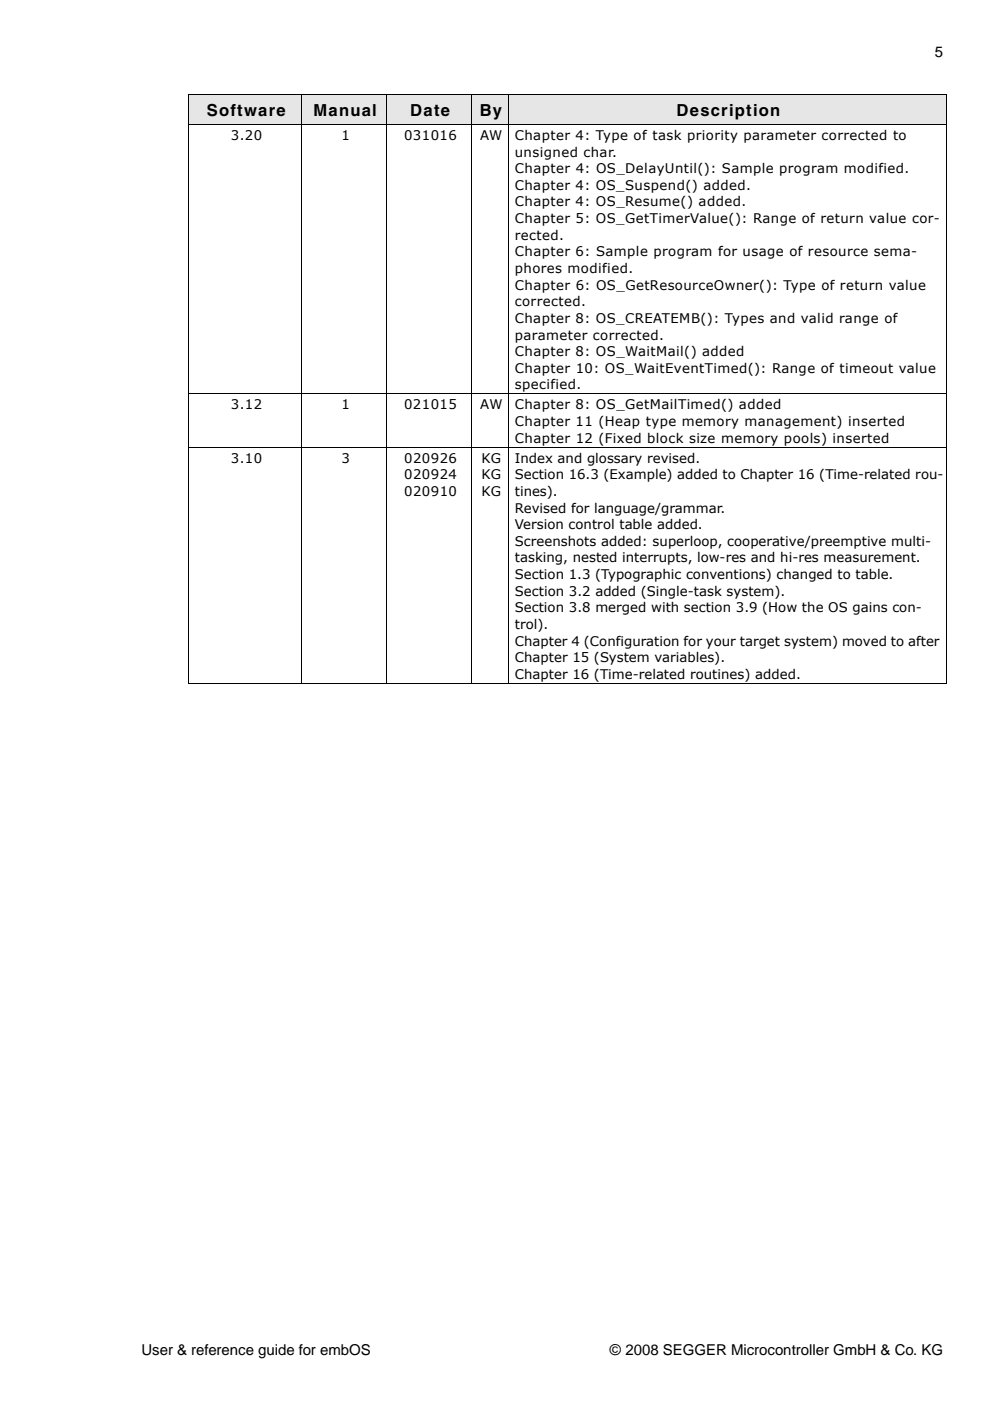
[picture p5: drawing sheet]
<svg xmlns="http://www.w3.org/2000/svg" width="210mm" height="297mm" viewBox="0 0 210 297" stroke-linecap="round" stroke-linejoin="round" font-family="sans-serif">
<defs><g id="words">
<g font-size="3.5">
<text x="43.8" y="24.5">Software</text>
<text x="66.5" y="24.5">Manual</text>
<text x="87" y="24.5">Date</text>
<text x="101.7" y="24.5">By</text>
<text x="143.4" y="24.5">Description</text>
</g>
<g font-size="3.2">
<text x="198.2" y="12.1">5</text>
<text x="30" y="287.4">User &amp; reference guide for embOS</text>
<text x="129.3" y="287.4">© 2008 SEGGER Microcontroller GmbH &amp; Co. KG</text>
</g>
<g font-size="2.8">
<text x="49" y="29.7">3.20</text>
<text x="72.4" y="29.7">1</text>
<text x="85.7" y="29.7">031016</text>
<text x="101.8" y="29.7">AW</text>
<text x="109.1" y="29.7">Chapter 4: Type of task priority parameter corrected to</text>
<text x="109.2" y="33.2">unsigned char.</text>
<text x="109.2" y="36.7">Chapter 4: OS_DelayUntil(): Sample program modified.</text>
<text x="109.2" y="40.2">Chapter 4: OS_Suspend() added.</text>
<text x="109.2" y="43.8">Chapter 4: OS_Resume() added.</text>
<text x="109.2" y="47.3">Chapter 5: OS_GetTimerValue(): Range of return value cor-</text>
<text x="109.2" y="50.8">rected.</text>
<text x="109.2" y="54.4">Chapter 6: Sample program for usage of resource sema-</text>
<text x="109.2" y="57.9">phores modified.</text>
<text x="109.2" y="61.4">Chapter 6: OS_GetResourceOwner(): Type of return value</text>
<text x="109.2" y="64.9">corrected.</text>
<text x="109.2" y="68.5">Chapter 8: OS_CREATEMB(): Types and valid range of</text>
<text x="109.2" y="72">parameter corrected.</text>
<text x="109.2" y="75.5">Chapter 8: OS_WaitMail() added</text>
<text x="109.2" y="82.6">specified.</text>
<text x="109.2" y="79">Chapter 10: OS_WaitEventTimed(): Range of timeout value</text>
<text x="49" y="86.8">3.12</text>
<text x="72.4" y="86.8">1</text>
<text x="85.7" y="86.8">021015</text>
<text x="101.8" y="86.8">AW</text>
<text x="109.1" y="86.8">Chapter 8: OS_GetMailTimed() added</text>
<text x="109.2" y="90.3">Chapter 11 (Heap type memory management) inserted</text>
<text x="109.2" y="93.9">Chapter 12 (Fixed block size memory pools) inserted</text>
<text x="49" y="98.1">3.10</text>
<text x="72.4" y="98.1">3</text>
<text x="85.7" y="101.6">020924</text>
<text x="85.7" y="98.1">020926</text>
<text x="102.1" y="98.1">KG</text>
<text x="102.1" y="101.6">KG</text>
<text x="109.2" y="98.1">Index and glossary revised.</text>
<text x="109.2" y="101.6">Section 16.3 (Example) added to Chapter 16 (Time-related rou-</text>
<text x="85.7" y="105.2">020910</text>
<text x="102.1" y="105.2">KG</text>
<text x="109.2" y="105.2">tines).</text>
<text x="109.2" y="108.7">Revised for language/grammar.</text>
<text x="109.2" y="112.2">Version control table added.</text>
<text x="109.2" y="115.7">Screenshots added: superloop, cooperative/preemptive multi-</text>
<text x="109.2" y="119.3">tasking, nested interrupts, low-res and hi-res measurement.</text>
<text x="109.2" y="122.8">Section 1.3 (Typographic conventions) changed to table.</text>
<text x="109.2" y="126.3">Section 3.2 added (Single-task system).</text>
<text x="109.2" y="129.8">Section 3.8 merged with section 3.9 (How the OS gains con-</text>
<text x="109.2" y="133.4">trol).</text>
<text x="109.2" y="136.9">Chapter 4 (Configuration for your target system) moved to after</text>
<text x="109.2" y="140.4">Chapter 15 (System variables).</text>
<text x="109.2" y="144">Chapter 16 (Time-related routines) added.</text>
</g>
</g></defs>
<g fill="#e6e6e6">
<path d="M40 20h24v6.4h-24z"/>
<path d="M64 20h18v6.4h-18z"/>
<path d="M82 20h18v6.4h-18z"/>
<path d="M100 20h7.7v6.4h-7.7z"/>
<path d="M107.7 20h93v6.4h-93z"/>
</g>
<path d="M64 20v124.9M82 20v124.9M100 20v124.9M107.7 20v124.9M39.9 20h160.9M39.9 26.4h160.9M40 20v124.9M200.7 20v124.9M39.9 83.5h160.9M39.9 94.8h160.9M39.9 144.9h160.9" fill="none" stroke="#000" stroke-width=".21"/>
<use href="#words"/>
</svg>
